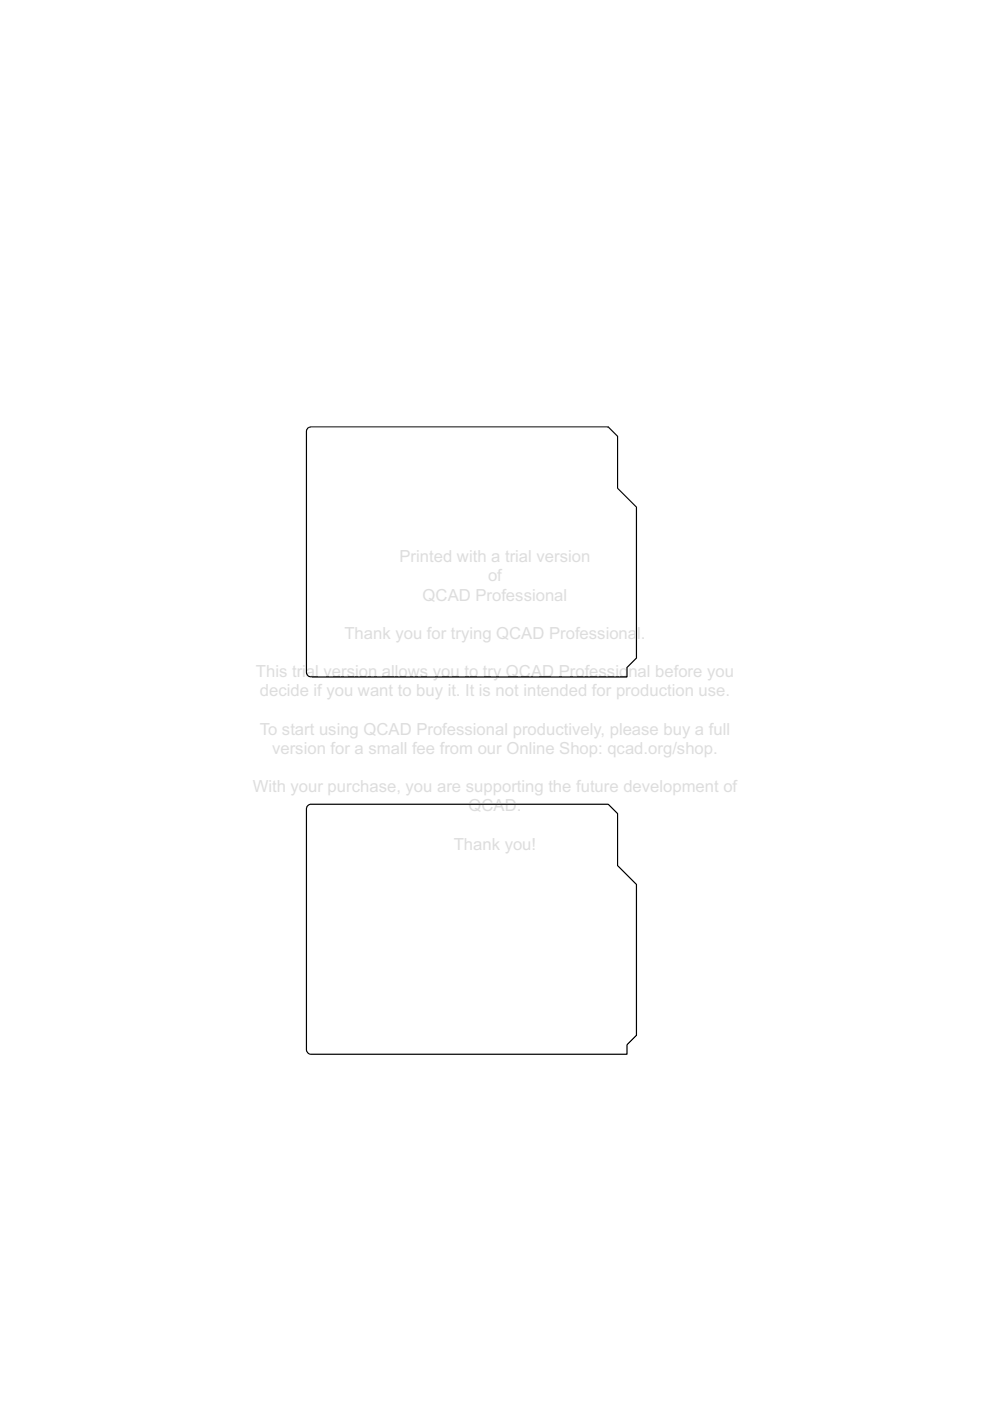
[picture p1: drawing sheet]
<svg xmlns="http://www.w3.org/2000/svg" width="210mm" height="297mm" viewBox="0 0 210 297" stroke-linecap="round" stroke-linejoin="round" font-family="sans-serif">
<defs><g id="words">
<g font-size="3.5" fill="#ddd">
<text x="73" y="135.5">Thank you for trying QCAD Professiona</text>
<text x="54.3" y="143.6">This trial version allows you to try QCAD Professional before you</text>
<text x="99.3" y="172.1">QCAD.</text>
</g>
</g></defs>
<path d="M65.3 90.8l.7-.3h62.9l2 2v11l4 4v32l-2 2v2h-66.9l-.7-.2-.3-.8v-51zM65.3 170.8l.7-.3h62.9l2 2v11l4 4v32l-2 2v2h-66.9l-.7-.2-.3-.8v-51z" fill="none" stroke="#000" stroke-width=".25"/>
<use href="#words"/>
</svg>
